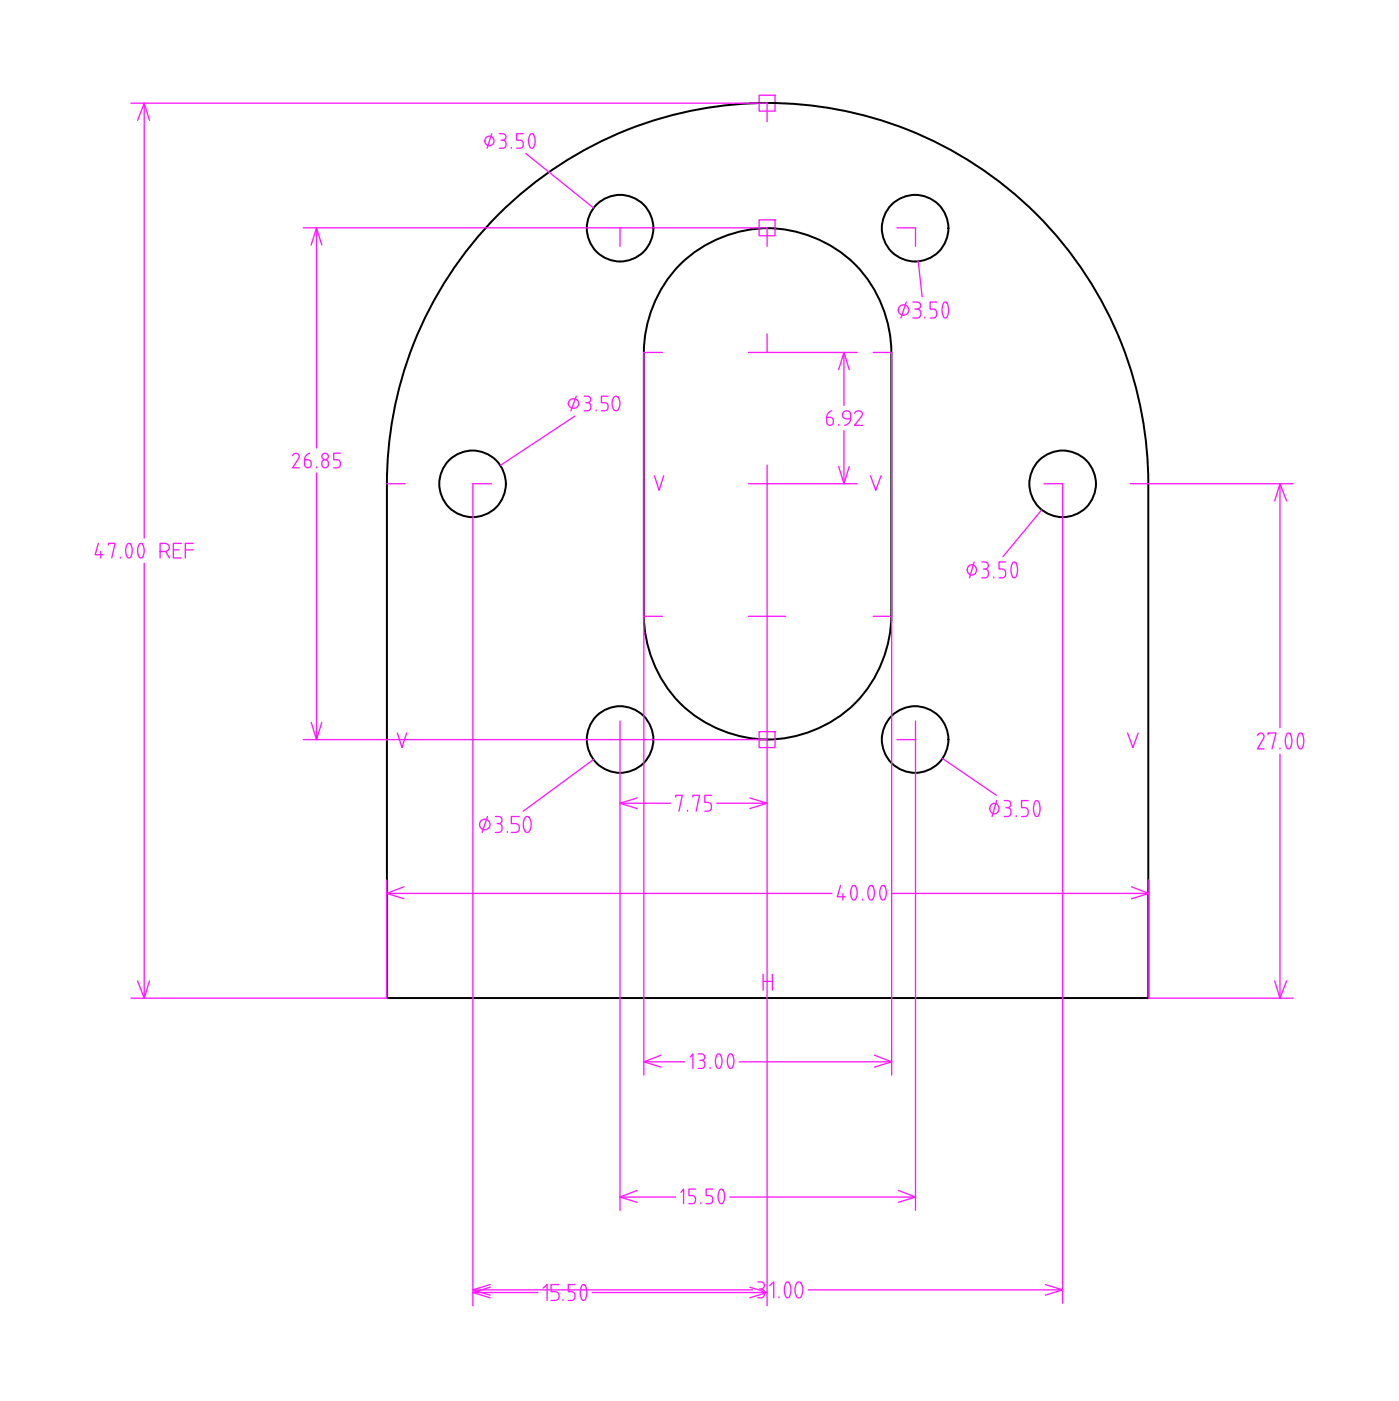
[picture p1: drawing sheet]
<svg xmlns="http://www.w3.org/2000/svg" width="73mm" height="74mm" viewBox="0 0 73 74" stroke-linecap="round" stroke-linejoin="round" font-family="sans-serif">
<g fill="none" stroke="#ff19ff" stroke-width=".07">
<path d="M6.9 5.4h33.4v1M7.6 5.4v22.9M7.6 5.4l-.4 .9M7.6 5.4l.3 .9M15.9 12h16.7M16.6 12v11.5M16.6 12l-.3 .9M16.6 12l.3 .9M25.8 7l-.2 .8M26.2 7h.2a.18 .18 0 0 1 .2 .2 .18 .18 0 0 1-.3 .2M26.4 7.4a.22 .22 0 0 1 .2 .2 .22 .22 0 0 1-.2 .2h-.2M26.9 7.7v.1"/>
<path d="M27.5 7h-.4v.4h.2a.22 .22 0 0 1 .2 .2 .22 .22 0 0 1-.2 .2h-.2M27.6 8.1l3.6 2.8M27.9 7a.42 .42 0 0 1 0 .8l-.1-.4zM32.6 12h7.7v.9M32.6 12v.9M34.8 18.5h-1v38M39.3 18.5h1M39.9 5h.8v.8h-.8zM39.9 11.5h.8v.9h-.8zM40.3 18.5h4.7M40.3 17.5v1M44.1 19.4l.2-.9v2.8"/>
<path d="M44.3 18.5l.3 .9M45.9 18.5h.9v38M47.1 12h1v.9M47.6 15.9l-.3 .8M48 15.9h.2a.2 .2 0 0 1 .2 .2 .2 .2 0 0 1-.3 .1M48.2 16.2a.23 .23 0 0 1 .2 .3 .23 .23 0 0 1-.2 .2h-.2M48.2 13.7l.2 1.9M48.6 16.7h.1M49.2 15.9h-.3v.3h.1a.25 .25 0 0 1 .2 .3 .25 .25 0 0 1-.1 .2h-.2M49.6 15.9a.5 .5 0 0 1 .1 .8 .22 .22 0 0 1-.2-.3zM5.2 28.5l-.2 .6h.4M5.3 29v.3"/>
<path d="M5.7 28.6v-.1h.3l-.1 .8M6.3 29.3h.1M6.7 28.6v-.1a.42 .42 0 0 1 0 .8l-.1-.4zM7.3 28.6l.1-.1a.42 .42 0 0 1 0 .8l-.2-.4zM7.6 29.6v22.8l.3-.9M8.4 29h.3a.21 .21 0 0 0 .2-.3 .21 .21 0 0 0-.2-.2h-.3v.8M8.7 29l.2 .3M9.1 28.9h.3M9.5 28.5h-.4v.8h.4M9.7 28.9h.5M10.2 28.5h-.5v.8M15.4 23.9a.18 .18 0 0 1 .2-.1 .18 .18 0 0 1 .1 .3l-.3 .5h.3"/>
<path d="M15.9 38.8h16.7v24.8M16 24.1h.2a.19 .19 0 0 1 .1 .3 .19 .19 0 0 1-.3 .1zM16.3 23.8l-.2 .1-.1 .2M16.3 37.9l.3 .9M16.6 24.8v14l.3-.9M16.6 24.5v.1M17.9 23.8h-.4v.3h.2a.22 .22 0 0 1 .2 .3 .22 .22 0 0 1-.2 .2h-.2M20.3 25.4h1M20.9 38.5l.2 .8 .3-.8M25.8 25.4h-1v43.2M30.2 21.8l-3.9 2.6M30.3 20.8l-.3 .8"/>
<path d="M30.7 20.8h.2a.18 .18 0 0 1 .1 .2 .18 .18 0 0 1-.2 .1M30.9 21.1a.22 .22 0 0 1 .1 .3 .22 .22 0 0 1-.1 .2h-.2M31.2 39.9l-3.7 2.7M31.3 21.5v.1M31.9 20.8h-.3v.3h.2a.22 .22 0 0 1 .1 .3 .22 .22 0 0 1-.1 .2h-.2M32.3 20.8a.39 .39 0 0 1 .3 .4 .39 .39 0 0 1-.3 .4v-.1a.61 .61 0 0 1 0-.7zM33.8 32.4h1M34.4 25l.2 .7 .3-.7M39.3 25.4h1M39.3 32.4h2M39.9 38.4h.8v.9h-.8zM40.3 25.4h4.7"/>
<path d="M40.3 25.4v13.4h-7.7v-.9M40.3 38.8v29.8M40.3 24.4v1M43.4 21.9h.2a.19 .19 0 0 1 .2 .3 .2 .2 0 0 1-.4 0zM43.7 21.6l-.2 .1-.1 .2M44.1 24.5l.2 .9M44.1 22.3h.1M44.3 21.6h.3l.1 .4-.4-.1zM44.3 22.6v2.8M44.6 24.5l-.3 .9M44.7 22l-.1 .2-.2 .1M44.9 21.7a.21 .21 0 0 1 .2-.1 .21 .21 0 0 1 .2 .2l-.4 .5h.4"/>
<path d="M45.7 25l.3 .7 .3-.7M45.9 32.4h.9M47.1 38.8h1M48.1 37.9v25.7M49.5 39.8l2.8 2M51.2 29.5l-.3 .8M51.6 29.5h.2a.19 .19 0 0 1 .1 .2 .19 .19 0 0 1-.2 .2M51.8 29.9a.25 .25 0 0 1 .1 .2 .25 .25 0 0 1-.1 .2h-.2M52.2 30.3h.1M52.8 29.5h-.3v.4h.2a.25 .25 0 0 1 .1 .2 .25 .25 0 0 1-.1 .2h-.2M53.2 29.5a.5 .5 0 0 1 .1 .8 .22 .22 0 0 1-.2-.3zM54.7 26.8l-2 2.4"/>
<path d="M54.9 25.4h.9v43M59.2 38.5l.3 .8 .3-.8M59.4 25.4h8.5M66.1 38.6a.18 .18 0 0 1 .2-.1 .18 .18 0 0 1 .1 .3l-.3 .5h.3M66.6 38.6v-.1h.4l-.2 .8M67 26.3l.2-.9v12.8M67.2 39.3h.1M67.2 39.6v12.8M67.2 25.4l.4 .9M67.6 38.5a.5 .5 0 0 1 .1 .8 .22 .22 0 0 1-.2-.3zM68.3 38.5a.5 .5 0 0 1 0 .8 .22 .22 0 0 1-.1-.3zM7.2 51.5l.4 .9"/>
<path d="M20.3 46.2v6.2h-13.4M20.3 46.9h23.4M20.3 46.9l.9 .3M21.2 46.6l-.9 .3M25.6 42.9l-.3 .8M26 42.9h.2a.19 .19 0 0 1 .2 .2 .19 .19 0 0 1-.3 .1M26.2 43.2l.2 .2v.2l-.1 .1h-.3M26.7 43.7h.1M27.3 42.9h-.4v.3h.2a.23 .23 0 0 1 .2 .3 .23 .23 0 0 1-.2 .2h-.2M27.6 42.9a.22 .22 0 0 1 .3 .1 .22 .22 0 0 1 0 .2v.1a.29 .29 0 0 1-.2 .4h-.1a.69 .69 0 0 1 0-.8zM32.6 42.2h2.6M32.6 42.2l.9 .3"/>
<path d="M33.5 41.9l-.9 .3M33.8 55.8h2.2M33.8 55.8l.9 .2M34.7 55.4l-.9 .4M35.5 41.9v-.1h.3l-.1 .8M36.1 42.6h.1M36.3 55.5l.1-.2v.8M36.4 41.9v-.1h.3l-.1 .8M36.7 55.3h.2a.18 .18 0 0 1 .1 .3 .18 .18 0 0 1-.2 .1M36.9 55.7a.22 .22 0 0 1 .1 .2 .22 .22 0 0 1-.1 .2h-.2M37.3 56.1h.1M37.4 41.8h-.4v.3h.2a.25 .25 0 0 1 .2 .3 .25 .25 0 0 1-.2 .2h-.2"/>
<path d="M37.7 55.4v-.1a.42 .42 0 0 1 0 .8l-.1-.4zM38.3 55.4v-.1a.42 .42 0 0 1 0 .8l-.1-.4zM39.4 41.9l.9 .3h-2.6M40.1 51.2v.8M40.1 51.5h.5M40.3 42.2l-.9 .3M40.6 51.2v.8M44.2 46.5l-.2 .6h.4M44.3 46.9v.4M44.8 46.5a.42 .42 0 0 1 0 .8l-.1-.4zM45.3 47.2v.1M45.7 46.5a.42 .42 0 0 1 0 .8l-.1-.4z"/>
<path d="M45.9 55.4l.9 .4h-8M46.3 46.5a.42 .42 0 0 1 0 .8l-.1-.4zM46.8 46.9h13.6l-1 .3M46.8 55.8l-.9 .2M52.4 42l-.3 .9M52.8 42h.1a.19 .19 0 0 1 .2 .3 .19 .19 0 0 1-.3 .1M52.9 42.4a.25 .25 0 0 1 .2 .2 .25 .25 0 0 1-.1 .3h-.2M53.4 42.8v.1M54 42h-.3v.4h.1a.25 .25 0 0 1 .2 .2 .25 .25 0 0 1-.1 .3h-.2M54.4 42.1a.5 .5 0 0 1 .1 .8 .22 .22 0 0 1-.2-.3zM59.4 46.6l1 .3M60.4 46.2v6.2h7.5"/>
<path d="M67 51.5l.2 .9M67.6 51.5l-.4 .9M24.8 67.7h14.7M24.8 67.7l.9 .3M24.8 67.9h3.5M24.8 67.9l.9 .2M25.7 67.5l-.9 .2M25.7 67.6l-.9 .3M28.5 67.6l.2-.1v.8M29.4 67.5h-.4v.3h.2a.23 .23 0 0 1 .2 .3 .23 .23 0 0 1-.2 .2h-.2M29.6 68.2v.1M30.2 67.5h-.3v.3h.1a.25 .25 0 0 1 .2 .2 .25 .25 0 0 1-.1 .3h-.2"/>
<path d="M30.6 67.5a.5 .5 0 0 1 .1 .8 .22 .22 0 0 1-.2-.3zM32.6 62.9h2.9M32.6 62.9l.9 .2M33.5 62.5l-.9 .4M35.8 62.6l.1-.2v.8M36.5 62.4h-.3v.4h.2a.22 .22 0 0 1 .1 .2 .22 .22 0 0 1-.1 .2h-.2M36.8 63.2h.1M37.4 62.4h-.3v.4h.2a.22 .22 0 0 1 .1 .2 .22 .22 0 0 1-.1 .2h-.2M37.8 62.5a.42 .42 0 0 1 0 .7l-.1-.4zM39.4 67.6l.9 .3h-9.2M39.8 67.3h.2a.19 .19 0 0 1 .2 .2 .19 .19 0 0 1-.3 .2M40 67.7a.25 .25 0 0 1 .2 .2 .25 .25 0 0 1-.2 .2h-.2"/>
<path d="M40.3 67.9l-.9 .2M40.4 67.5l.2-.2v.8M40.9 68.1h.1M41.3 67.3a.5 .5 0 0 1 .1 .8 .22 .22 0 0 1-.2-.3zM41.9 67.4v-.1a.22 .22 0 0 1 .2 .1 .22 .22 0 0 1 .1 .2v.1a.29 .29 0 0 1-.3 .4 .69 .69 0 0 1 0-.7zM47.2 62.5l.9 .4h-9.8M48.1 62.9l-.9 .2M54.9 67.5l.9 .2h-13.3M55.8 67.7l-.9 .3"/>
<circle cx="25.7" cy="7.4" r=".25"/>
<circle cx="47.5" cy="16.3" r=".28"/>
<circle cx="17.1" cy="24.3" r=".2"/>
<circle cx="17.1" cy="24" r=".17"/>
<circle cx="30.1" cy="21.2" r=".27"/>
<circle cx="51.1" cy="29.9" r=".26"/>
<circle cx="25.5" cy="43.3" r=".28"/>
<circle cx="52.3" cy="42.4" r=".26"/>
</g>
<g fill="none" stroke="#000" stroke-width=".1">
<path d="M26.2 11.3a20 20 0 0 1 21.8-4.4 20 20 0 0 1 12.3 18.5v27h-40v-27a20 20 0 0 1 5.9-14.1zM35.7 13.9a6.5 6.5 0 0 1 7.1-1.4 6.5 6.5 0 0 1 4 6v13.8a6.5 6.5 0 0 1-6.5 6.5 6.5 6.5 0 0 1-6.5-6.5v-13.8a6.7 6.7 0 0 1 1.9-4.6z"/>
<circle cx="32.6" cy="12" r="1.75"/>
<circle cx="48.1" cy="12" r="1.75"/>
<circle cx="24.8" cy="25.4" r="1.75"/>
<circle cx="32.6" cy="38.8" r="1.75"/>
<circle cx="48.1" cy="38.8" r="1.75"/>
<circle cx="55.8" cy="25.4" r="1.75"/>
</g>
</svg>
